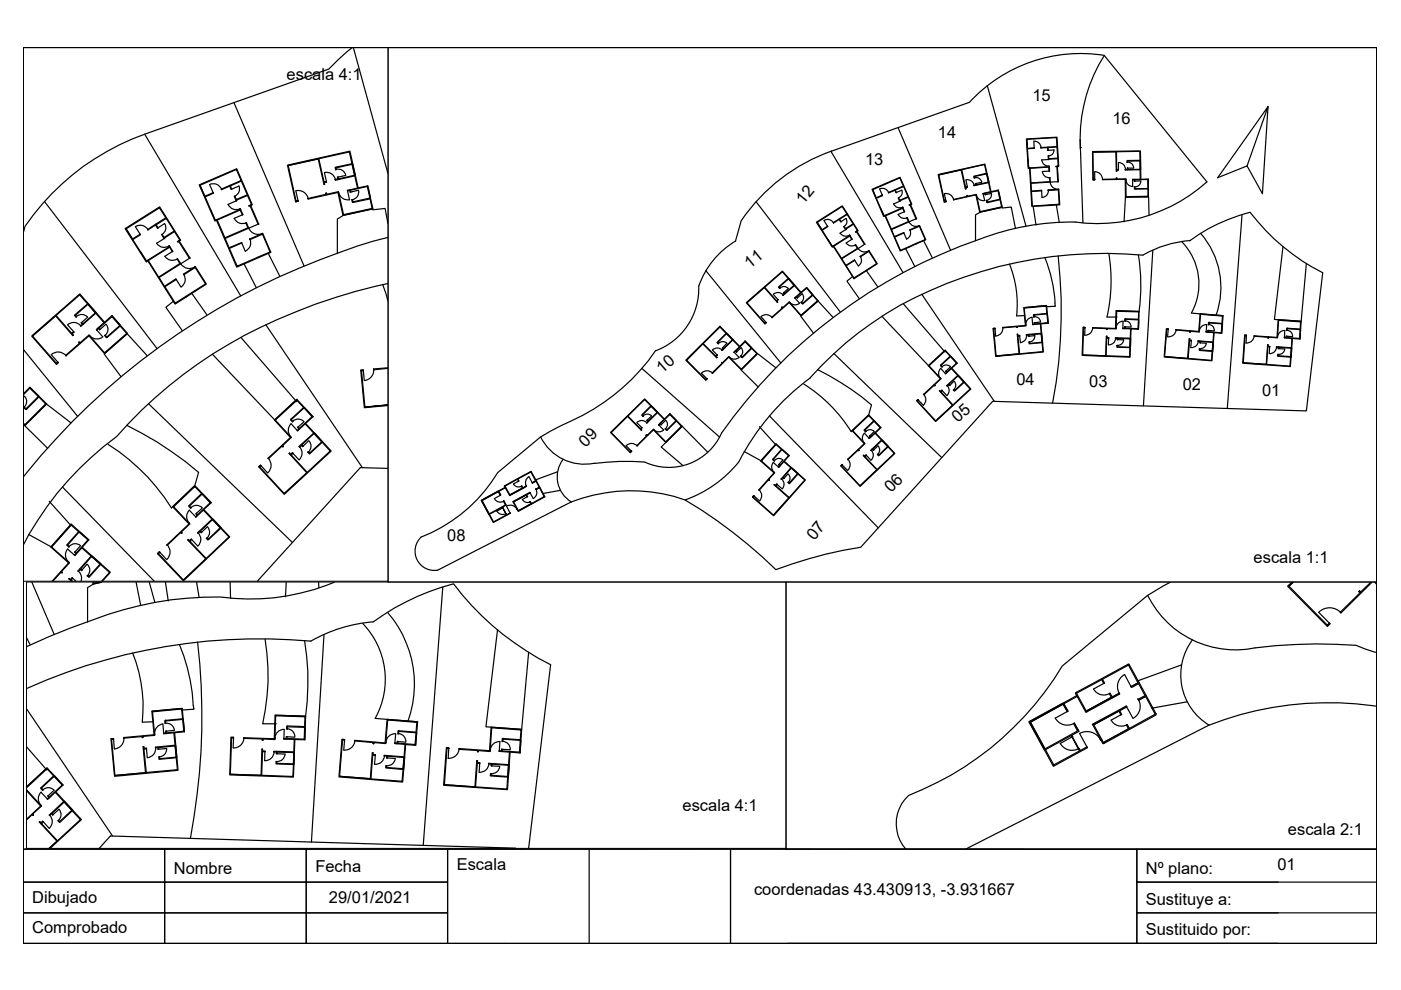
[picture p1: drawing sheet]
<svg xmlns="http://www.w3.org/2000/svg" width="297mm" height="210mm" viewBox="0 0 297 210" stroke-linecap="round" stroke-linejoin="round" font-family="sans-serif">
<defs><g id="words">
<g font-size="3.5">
<text x="60.8" y="17.1">escala 4:1</text>
<text x="218.9" y="21.5">15</text>
<text x="198.9" y="29.3">14</text>
<text x="235.9" y="26.2">16</text>
<text x="183.4" y="35.1">13</text>
<text x="170.4" y="43.4" transform="rotate(-51 170.4 43.4)">12</text>
<text x="159" y="57" transform="rotate(-39 159 57)">11</text>
<text x="140.4" y="79.2" transform="rotate(-41 140.4 79.2)">10</text>
<text x="215.5" y="81.7">04</text>
<text x="231" y="82">03</text>
<text x="250.8" y="82.6">02</text>
<text x="203.1" y="89.7" transform="rotate(-41 203.1 89.7)">05</text>
<text x="267.6" y="84">01</text>
<text x="124.1" y="95" transform="rotate(-45 124.1 95)">09</text>
<text x="188.9" y="104.6" transform="rotate(-45 188.9 104.6)">06</text>
<text x="94.8" y="114.6">08</text>
<text x="172.7" y="114.8" transform="rotate(-51 172.7 114.8)">07</text>
<text x="265.8" y="119.5">escala 1:1</text>
<text x="144.7" y="172">escala 4:1</text>
<text x="273.1" y="177.1">escala 2:1</text>
<text x="36.9" y="185.3">Nombre</text>
<text x="66.9" y="184.9">Fecha</text>
<text x="96.8" y="184.4">Escala</text>
<text x="242.9" y="185.3">Nº plano:</text>
<text x="270.8" y="184.5">01</text>
<text x="6.8" y="191.5">Dibujado</text>
<text x="69.8" y="191.5">29/01/2021</text>
<text x="159.9" y="189.9">coordenadas 43.430913, -3.931667</text>
<text x="242.9" y="191.9">Sustituye a:</text>
<text x="6.8" y="197.9">Comprobado</text>
<text x="242.9" y="198.3">Sustituido por:</text>
</g>
</g></defs>
<!-- layer: 0 -->
<g fill="none" stroke="#000" stroke-width=".25">
<path d="M4.9 10.1h287v189.9h-287zM4.9 10.1h287v169.9h-287zM74.7 10.1l-3.1 2.7-1.9 1.8-38.9 13.8a51.5 51.5 0 0 0-25.5 19.6l-.3 1.2M74.9 10.1l7.3 26.6M209.3 18.2l8.2 29.8M234.2 11.7a32 32 0 0 0-28.7 10M30.7 28.4l20.3 34.3M42.4 39.3l1 2.3 1.8-.7M44.4 39.1l.8 1.8M44.5 39.1a1.88 1.88 0 0 1 2.5 1M49.6 21.8l14.9 34.6M61.1 35.1l6.4-1.4 1.2 5.4h.1l-.1-.4 .5-.1v-.1"/>
<path d="M67.5 33.7l-6.4 1.4 1.7 7.5 .4-.1M68.7 38.6h.1M69.2 38.5l-.5 .1M71.1 38.1a1.93 1.93 0 0 0-2.3-1.5l.4 1.9M71.2 35.9a1.67 1.67 0 0 1 2.1 1.3M71.3 35.9l-.2 .1v-.5l3.5-.8-.5-2.5-6.5 1.5 1.1 4.9M71.3 35.9l-.1-.3 3.5-.8 .5 2.4-3.5 .7v-.4M71.3 35.9l-.1 .1M71.7 37.5l-.1 .1M73.3 37.2l-1.6 .3M74.7 34.8l1.1 5.1-2.2 .4 .1 .2M74.7 34.7l.6 2.6-4.2 .9v-.1l.5-.1-.1-.4 .2-.1"/>
<path d="M78 39.4l-2.1 .4-1.7-7.8-13.3 3 1.8 7.8 .5-.1M78 39.4l1.1 4.9-6.4 1.4-1-4.9-6.4 1.4v-.1M78 39.4l.6 2.6M176.2 32.1l15.3 25.7M176.3 32a38.9 38.9 0 0 0-19.1 14.7M190.4 27.1l11.1 25.9M199 37.1l4.8-1.1 .9 4h.1l-.1-.2 .4-.1v-.1M203.8 36l-4.8 1.1 1.3 5.6 .3-.1M204.7 39.7h.1M204.8 38.2l.3 1.4M204.8 38.1a1.46 1.46 0 0 1 1.7 1.2M205.1 39.6l-.4 .1"/>
<path d="M205.5 21.7l-29.2 10.3M206.5 39.3h.1M206.6 37.7a1.25 1.25 0 0 1 1.6 .9M206.6 37.7h.1M206.7 37.7h-.2l-.1-.3 2.8-.7-.5-1.8-4.8 1.1 .8 3.7M206.7 37.7l-.1-.3 2.6-.5 .4 1.7-2.6 .6-.1-.3M206.9 38.9v.3l-.4 .1M206.9 38.9h.1M208.1 38.7l-1.2 .2M209.2 36.9l.8 3.7-1.6 .5M209.2 36.7l.5 2-3.2 .6M217.7 29.5l.1 2 1.5-.1"/>
<path d="M218 33.9l.1 1.7M219.2 29.9l.1 1.5M219.2 29.9a1.42 1.42 0 0 1 1.5 1.4M219.3 31.4l-1.5 .1 .3 4.1 4.3-.3 .1 1h-.1M220.7 31.3l3.4-.2-.1-1.9-6.3 .3 .1 2M220.7 31.3h.1M220.7 31.3h1.4l.1 .6M220.9 33.9a1.42 1.42 0 0 0 1.5 1.3M222.2 31.9l1.3-.1a1.21 1.21 0 0 1-1.2 1.3M222.2 31.9v-.6l1.9-.1 .2 2.3-1.9 .2-.1-.6M222.3 33.8l2-.1 .1 1.5-.5 .1h.2l.2 3.2M222.3 33.1h.1"/>
<path d="M222.3 33.8l-1.5 .1M222.3 33.1v.7M222.4 36.3h-1.4a1.42 1.42 0 0 0 1.6 1.4M222.4 36.3v-.9l-4 .3 .2 3.1 4-.3-.1-.8h.1l.1 .9M222.7 38.6l-4.1 .3 .1 1.6 2.1-.2v.2M222.7 38.6a1.64 1.64 0 0 0 1.7 1.5M224.3 38.5h.1l-.2-3.2h.3l-.4-6.2-6.5 .4 .4 6.2h.3l.5 8.1 5.9-.4-.3-3.3M224.3 38.5l-1.6 .1M224.3 36.9h-.1M229 29.6l.6 17.6M229.1 31.6a33.6 33.6 0 0 1 5-19.8l21.8 26.8a34.7 34.7 0 0 1-27.9 8.5 54.6 54.6 0 0 0-20.4 3.7 111.7 111.7 0 0 0-54.6 41 12.2 12.2 0 0 1-16.3 6.2M229.1 31.3h.1"/>
<path d="M231.7 32.3l4.9-.1 .1 4.1 .1-.2h.3v-1.6M231.7 38.1h.4M232.1 36.4a1.63 1.63 0 0 1 1.7 1.7M232.1 36.4v1.7M236.6 32.2l-4.9 .1 .1 5.7h.3M236.8 35.9h.1M236.8 35.9h.3M237.1 34.5a1.46 1.46 0 0 1 1.5 1.5M238.7 38.1a1.46 1.46 0 0 0 1.5 1.4M239 34.4h.1M239 34.4a1.25 1.25 0 0 1 1.4 1.2M239 34.4v-.4h2.7v-1.9l-5 .1 .1 3.7"/>
<path d="M239 34.4v-.2l2.7-.1 .1 1.8h-2.7v-.3M240.1 38.1h.4v.3h.1M240.5 40l.1 .1M240.6 38.4v-.3h2.8v1.9h-2.8v-.4M240.6 38.4h1.3a1.25 1.25 0 0 1-1.3 1.2M240.6 39.6l-.1 .4M241.7 34.1l.1 3.9h-1.7v1.6M241.8 34v2h-3.2l.4-.1v-.3h1.3M243.4 38h-1.5l-.1-6-10.2 .1 .1 6h.4M243.4 38l.1 3.7-4.9 .1v-3.8h-4.8h2.9v-.2h.1v.2l1.9-.1v3.8l4.7-.1v-1.6l-2.8 .1M243.4 38l.1 2M268.8 22.6l-1.1 18.5-3.3-5.9-6.2 2.5 10.6-15.1-4.4 12.6"/>
<path d="M9.4 42.7l23.9 31.2M26.7 48.5l1.4 2.2 1.6-1M28.7 48l1 1.7M28.7 48a1.88 1.88 0 0 1 2.7 .7M29.7 49.7v.1l-1.6 1 3 4.6 4.8-3.1-.1-.1M29.7 49.7h.1M29.8 53.4l1.3 2M31.3 48.6l3.9-2.4-1.4-2.1-7.1 4.4 1.4 2.2M31.3 48.6l.1 .1M33.2 51.6a1.88 1.88 0 0 0 2.7 .5M33.5 48.3l-.4-.6 2.1-1.4 1.7 2.7-2.1 1.3-.4-.6M33.5 48.3l-.1 .1-.4-.7-1.6 1.1-.1-.2"/>
<path d="M33.5 48.3h-.1M34.3 49.7l.5 .9M34.3 49.7h.1M34.4 49.7h-.1M34.8 50.6l2.2-1.5 1.1 1.8-.5 .3h.3l2.3 3.6M34.8 50.6h.1M34.8 50.6l-1.6 1M34.9 47.4l-1.4 .9M34.9 47.4a1.63 1.63 0 0 1-.6 2.3M35.8 52.2h.1l.7 1.1h-.1M35.8 52.2h.1M36.5 53.3l-1.6 1a1.88 1.88 0 0 0 2.7 .6"/>
<path d="M36.5 53.3l-.5-.9-4.6 2.8 2.2 3.6 4.5-2.9-.5-1M37.3 59.2l.1 .1M37.6 54.9l.7 1M37.6 54.9h.1M38.3 55.9a2.16 2.16 0 0 0 3.1 .7h-.1M38.3 55.9l-4.6 2.9 1.2 1.9 2.4-1.6 .1 .2M39 58.3l2.4-1.6 2.2 3.5-6.4 4.1-2.2-3.5 2.4-1.5M39.1 52.8l-.1 .1M40.2 54.8l.1-.1-2.3-3.6 .3-.2-4.4-7-7.4 4.6 4.5 7 .4-.2 5.7 9.2 6.7-4.3-2.4-3.6h-.1M40.2 54.8l-1.9 1.1M40.2 54.7v.1M41.3 56.6l-2.4 1.6a1.85 1.85 0 0 1-.5 2.6l-1-1.5"/>
<path d="M44.7 44.6l.9 2.1M45.2 40.9v.1l-1.7 .7 2.1 5 5.4-2.4 .5 1.2-.1 .1M45.2 40.9h.1M46.9 40.1l4.2-1.8-1-2.4-7.7 3.4 1 2.3M46.9 40.1v.1M46.9 40.1l.1 .1 1.7-.7 .3 .7 .1-.1M48.4 43.3a1.88 1.88 0 0 0 2.5 1M49.1 40.1l1.6-.7a1.63 1.63 0 0 1-1 2.2h.1M49.1 40.1h.1M49.1 40.1l-.3-.7 2.4-1 1.2 2.9-2.3 1-.3-.7M49.7 46.3a1.88 1.88 0 0 0 2.5 .9M49.8 41.6l-.1 .1 .4 .9"/>
<path d="M50.1 42.6l.1-.2 2.3-1 .8 1.9-.5 .3v.1l.2-.1 1.7 3.9M50.1 42.6l-1.8 .7M50.2 42.5l-.1 .1M51.3 51.5h.1M51.3 51.5l.7 1.8M51.4 45.6l-.5-1.1-4.9 2.2 1.7 3.7 4.9-2.1-.5-1M51.4 45.6h.1M51.4 45.6l-1.8 .7M51.8 56l2.5 5M52.1 47.3l.2-.1 .4 1.2M52.2 47.3h-.1M52.7 48.4l-5 2.1 .9 2 2.7-1"/>
<path d="M52.7 48.4a2.16 2.16 0 0 0 3 1.1h-.1M52.9 50.7h.1M53 50.7a1.88 1.88 0 0 1-1 2.5M53 50.8l2.7-1.1 1.6 3.7-7 3-1.7-3.7 2.7-1.2M54 45.5h-.1M54.7 47.5h.1l-1.6-3.9 .3-.2-3.3-7.6-8 3.4 3.4 7.7 .3-.2 4.3 9.9 7.2-3.1-1.7-4h-.1M54.7 47.5l-2 .9M54.8 47.5h-.1M55.6 49.5l-2.7 1.2M57 53.9l2.3 4.6M62.7 40.5l.5 2M62.7 40.4a2.18 2.18 0 0 1 2.7 1.8"/>
<path d="M63.2 42.7l-.5 .1M63.2 42.5v.2M65.3 42.1h.1M71.8 40.8v.1M72.8 45.6l-1.3 .8v7.4M73.7 40.5l.4 1.8a1.93 1.93 0 0 1-2.3-1.4M73.7 40.5l.5-.1v.3h.2M73.7 40.4v.1M74.4 40.7l-.1-.4 3.6-.8 .5 2.5-3.6 .8-.1-.5h-.1l.3 .6 3.6-.7 .4 2-6.1 1.3-1.1-4.9-2.4 .6-.1-.3-.1 .1 .1 .2-3.9 .9M76 40.3l-1.6 .4M76 40.3a1.67 1.67 0 0 1-1.3 2M79 44.5l2.6-.3 .6 3.2"/>
<path d="M79.1 44.3l-6.4 1.4M82.2 50.3a149.2 149.2 0 0 0-77.2 50.8M149.6 57.4l16 19.6M156 51.1a18.1 18.1 0 0 0-7.8 9.5M157.2 46.7l-1.3 4.4M160.3 42.8l17.9 23.4M167.2 59l1.3 1.5-2.5 2.1M167.2 59.1l2.5 3-1.1 1.1M173.3 47.2l1 1.5 1.2-.7M174.7 46.8l.8 1.2M174.7 46.7a1.42 1.42 0 0 1 2 .5M175.5 48l-1.2 .8 2.2 3.5 3.6-2.4"/>
<path d="M175.6 50.8l.9 1.5M176.7 47.2l2.9-1.8-1.1-1.6-5.2 3.4 1 1.5M176.7 47.2h.1M178.1 49.4a1.42 1.42 0 0 0 2 .4M178.3 47h.1M178.3 47l1.1-.7a1.21 1.21 0 0 1-.4 1.7M178.3 47l-.3-.5 1.6-1 1.3 2-1.6 1-.3-.5M178.3 47l-.4-.5-1.2 .7M179 48l.3 .7M179.3 48.7l1.7-1.2 .8 1.4-.4 .2h.2l1.7 2.7M179.3 48.7l-1.2 .7M179.4 51.5a1.42 1.42 0 0 0 2 .4"/>
<path d="M180.1 49.9h.1l.4 .9M180.1 49.9h.1M180.6 50.8l-.4-.8-3.4 2.2 1.6 2.6 3.4-2.1-.5-.8M180.6 50.8l-1.2 .7M180.7 58.7l-1.1 .9 2.6 3.7M181.2 55.2h.1M181.2 55.2l.8 1.2M181.3 51.9l.6 .8M181.3 51.9h.1M181.9 52.7a1.63 1.63 0 0 0 2.3 .4M181.9 52.7l-3.4 2.2 .9 1.4 1.8-1.1M182.4 54.4l1.8-1.1 1.7 2.6-4.9 3-1.6-2.6 1.8-1.1"/>
<path d="M182.5 50.4h-.1M183.3 51.8l-1.6-2.7 .2-.2-3.3-5.3-5.5 3.5 3.4 5.3 .2-.2 4.3 6.9 5-3.2-1.7-2.7M183.3 51.8h.1M183.3 51.8l-1.4 .9M183.7 57.4l2.4 3.4M184.2 53.2l-1.8 1.2a1.39 1.39 0 0 1-.4 2M184.2 53.2h.1M184.3 53.2h-.1M185 40.2l.7 1.8 1.4-.6M186.5 40.1l.6 1.3M186.5 40a1.42 1.42 0 0 1 1.9 .8M186.7 44.2l.7 1.6"/>
<path d="M187.1 41.4v.1l-1.3 .5 1.6 3.8 3.9-1.8M187.1 41.4h.1M188.4 40.8l3.1-1.3-.7-1.8-5.8 2.5 .7 1.8M188.4 40.8v.1M188.4 40.8l1.3-.5 .4 .5M189.5 43.2a1.42 1.42 0 0 0 1.9 .7M190.1 40.8l-.3-.5 1.8-.8 .9 2.2-1.7 .8-.3-.5M190.1 40.8l-.1 .1M190.4 45.5a1.42 1.42 0 0 0 1.9 .7M190.5 42l.2 .7M190.7 42.7l1.9-.9 .6 1.5-.4 .1v.2l.1-.1 1.3 2.9M190.7 42.7h.1"/>
<path d="M190.7 42.7l-1.3 .6M191.2 40.3l-1.1 .5M191.2 40.3a1.27 1.27 0 0 1-.7 1.7M191.3 44l.4 .9M191.3 44h.1M191.6 49.4h.1M191.6 49.4l.6 1.3M191.7 44.9l-.3-.7-3.7 1.6 1.3 2.8 3.6-1.6-.3-.8M191.7 44.9l-1.3 .6M191.8 44.9h-.1M192 52.7l2 3.8M192.3 46.2h.1l.3 .8"/>
<path d="M192.7 47l-3.7 1.7 .6 1.5 2-.8M192.7 47a1.68 1.68 0 0 0 2.2 .9M192.9 48.8l2-.8 1.3 2.8-5.3 2.3-1.2-2.9 1.9-.8M193.7 44.8l-.1 .1M194.2 46.4h.1l-1.2-3 .2-.1-2.5-5.7-5.9 2.5 2.5 5.8 .2-.1 3.3 7.4 5.4-2.4-1.4-2.9M194.2 46.4l-1.5 .6M194.3 46.4h-.1M194.9 47.9l-2 .9a1.44 1.44 0 0 1-.7 1.9M195.9 51.2l1.7 3.4M200.2 41.1l.4 1.5M200.2 41.1a1.63 1.63 0 0 1 2 1.2M200.6 42.6v.2"/>
<path d="M200.6 42.6v.1M200.6 42.8h-.4M202.2 42.4l2.8-.7 .1-.3v.2l1.9-.4 .8 3.7 4.6-1-.4-1.6-2.7 .7M207 41.3v.1M207.8 45l-1 .6v5.5M208.4 41.1l.4 1.4a1.46 1.46 0 0 1-1.8-1.1M208.4 41.1l.4-.1 .1 .3M208.9 41.3v-.3l2.7-.6 .4 1.8-2.7 .6-.1-.3h-.1l.1 .4M209.2 42.8l.2 .1M210.2 41l-1.3 .3M210.2 41a1.25 1.25 0 0 1-1 1.5M211.7 40.3l-1.6 .3-1.3-5.8-9.9 2.2 1.3 5.8h.4"/>
<path d="M211.7 40.3l.8 3.6-4.8 1.1-.8-3.7-4.7 1.1M211.7 40.3l.4 1.9M212.5 44.1l1.9-.2 .9 4.5M212.5 43.9l-4.8 1.1M214 56a22.8 22.8 0 0 1 1.5 11M219.1 43.8l.6 3.9M221.5 54.6a30.5 30.5 0 0 1 2.2 9.6M222.2 40.4l2.2-.1 .2 3-5.7 .4-.2-3.1 2.1-.1M224 43.5l.6 3.5M224.4 54.3a104.9 104.9 0 0 1-1.2 31.2M224.4 40.1l-2.2 .2a1.36 1.36 0 0 1-1.3 1.6l-.1-1.4M235.1 53.8a34.7 34.7 0 0 1-.4 13.4h2.1"/>
<path d="M238.6 41.7l-.3 5.3M241.4 54.1a40.6 40.6 0 0 1 .1 11.9l-4.9-.1M242.3 54.1a90.3 90.3 0 0 0-54.4 12.4 73.1 73.1 0 0 0-16.2 13.6M243.5 41.7l-4.9 .1M243.5 41.8l.1 3.8M244.4 53l-2 33.1M250.6 51.3a12.8 12.8 0 0 1 2 15M252.3 51.1a37 37 0 0 1 12.7-6.1 45.1 45.1 0 0 0 15.4 12.8l-3.4 29.3-66.5-2-28 30.9a87.8 87.8 0 0 0-18 4.8 102.1 102.1 0 0 0-19.3-14.8 34.8 34.8 0 0 0-24.1 .4M252.3 51a23.8 23.8 0 0 0-9.9 3.1M254.6 49.5a17.4 17.4 0 0 1 3.2 17.3M263.3 45.5l-3.1 41.1M272 52.3l-1.8 15.4 5.7 .4 1.1-12.2"/>
<path d="M5 74.1l11.5 14.2M11.8 67l-4.9 4.2 5.1 5.8 .3-.2M12.3 76.8v.1M12.3 76.9l-.3 .4M14 75.4a2.18 2.18 0 0 0-3.1-.2l1.4 1.6M14.3 68.9l1.3 1.4M14.4 68.8a1.93 1.93 0 0 1 2.7 .3M15.6 70.3l.1 .1-.4 .4 .2 .3-.1 .1-3.6-4.2-4.9 4.2M15.6 70.3v.1M16.2 67.1l-.1 .1-.3-.4 2.8-2.4-1.7-1.9-5 4.4 3.3 3.8 .4-.4M16.2 67.1l-.2-.3 2.7-2.3 1.5 1.8-2.6 2.4-.3-.3M16.2 67.1v.1a1.63 1.63 0 0 1 2.4 0"/>
<path d="M18.6 67.3l-1.3 1.1M18.7 64.3l1.7 2-3.3 2.9-.1-.1 .5-.4-.3-.2 .1-.1M18.7 64.5l3.3 3.9-1.6 1.5 .1 .1M19 71.1v.1M20.5 69.9v.1M20.5 70l1.3 1.4a1.93 1.93 0 0 1-2.7-.2M21.2 69.9l-.2-.3 2.7-2.5 1.7 1.9-2.8 2.5-.3-.4-.1 .1 .5 .3 2.8-2.4 1.4 1.6-4.7 4.1-3.3-3.8-1.9 1.7-.2-.2-.1 .1 .2 .2-3 2.6h.1M21.2 69.9l1.3-1.2a1.67 1.67 0 0 1-.2 2.4M21.2 69.9h-.1l-.2-.3-.4 .4M22.1 75.1l3.5 4.7M23.7 66.9l-1.5 1.4-5.3-6-10.2 8.9 5.3 6.1 .3-.4M23.7 66.9l3.3 3.8-4.8 4.3-3.3-3.8-4.9 4.2"/>
<path d="M23.7 66.9l1.8 2.1M26.9 70.7l4.3 4.7M27 70.7l-4.8 4.3M36.6 64l-1.4 1.2 3.4 4.9M40.6 62.1l3.2 4.6M45 75.1l13.3 14M51.1 71.5l11.8 13.7M56.4 68.9l20.4 30.2M76.5 78.5l.5-.1v.2M77 78.4l-.5 .1 .7 7.9 5-.4M77 78.6h-.3l.7 7.7 4.8-.4-4.8 .4M77 78.5v.1"/>
<path d="M77 78.6l.2 2.1M79.2 78.2a2.18 2.18 0 0 1-1.9 2.5M79.2 78.3v.1M81.1 60.3l1.1 3.5M82.2 60.1a111.7 111.7 0 0 0-43.4 19.3 94.4 94.4 0 0 0-14 13.1 67 67 0 0 0-19.8 23M82.2 78l-3 .2v.2M82.2 78.1l-3 .3M136.1 78.1l16.5 14.6M148.1 60.6a14 14 0 0 1-9.1 13.8 44.5 44.5 0 0 1-20.1 15.9l-4.3 2.4-9.1 7.5a32.8 32.8 0 0 1-16.2 13.7M148.7 79.1l1.1 1.2M148.8 79.1a1.63 1.63 0 0 1 2.3 0M149 72.9l-3.4 3.5 4 4.1 .2-.2"/>
<path d="M151 74.2l1 1.1M151 74.2a1.46 1.46 0 0 1 2.1 .1M151.8 75.5h.1M152 75.3l-.2 .3 .2 .3-3-3-3.4 3.5M152 75.3l-.2 .2M152.3 72.9l-.3-.3 2-1.9-1.4-1.4-3.5 3.6 2.7 2.6M152.3 72.8l-.2-.2 1.9-1.9 1.3 1.3-1.9 1.9-.2-.2M152.3 72.8v.1M154 70.6l1.4 1.4-2.3 2.3 .3-.3-.3-.2 .1-.1M154 70.7l2.8 2.8-1.1 1.2M154.1 72.8l-.9 .9M154.1 72.8a1.25 1.25 0 0 0-1.8 0"/>
<path d="M154.6 75.7h.1M154.7 75.7a1.46 1.46 0 0 0 2 0M155.6 74.7h.1M155.7 74.7l1 1.1M156.2 74.6l-.3-.1-.2 .2M156.2 74.6h.1M157.1 73.7l-.9 .9M157.1 73.7a1.25 1.25 0 0 1 0 1.8M157.1 78.4l3.7 3.6M158 72.3l-1.2 1.1-4.2-4.2-7.2 7.2 4.2 4.2 .3-.3M158 72.3l2.6 2.7-3.4 3.4-2.7-2.7-3.4 3.5-.1-.1 2.1-2.1-.1-.2 .1 .2 1.4-1.4 2.7 2.7 3.3-3.3-1.1-1.1-2 1.9-.4-.2 .1-.1 .2 .2 2-1.9-1.3-1.3-2 1.9 .2 .2M158 72.3l1.4 1.4"/>
<path d="M160.6 75l-3.4 3.4M160.7 75l3.8 3M161.4 67.1l1 1.2M161.4 67.1a1.63 1.63 0 0 1 2.3 .2M162 61l-3.6 3.2 3.8 4.3 .2-.2M162.4 68.3l.1 .1M162.5 68.4l-.3 .3M163.6 67.3h.1M163.9 62.4l1 1.1M164 62.4a1.46 1.46 0 0 1 2.1 .2M164.6 63.8h.1M164.9 63.5l-.2 .3 .1 .3-2.8-3.1-3.6 3.2"/>
<path d="M164.9 63.5l-.3 .3M164.9 63.5h.1M165.3 61.1a1.25 1.25 0 0 1 1.8 .1M165.4 61.1l-.1 .1-.3-.3 2.1-1.8-1.2-1.5-3.8 3.3 2.5 2.9M165.4 61.1l-.2-.2 2-1.8 1.1 1.4-1.9 1.7-.2-.2M165.4 61.1h-.1M166 62.6h.1M166.2 62l.1 .3-.3 .3M167.1 61.2l-.9 .8M167.4 64.1h.1M167.5 64.1a1.46 1.46 0 0 0 2 .2M168.6 63.2h.1"/>
<path d="M168.6 63.2l.9 1.1M169.1 63.1l-.2-.2 2.1-1.8 1.2 1.4-2 1.8-.3-.2h-.1l.5 .3 2-1.8 1 1.2-3.5 3-2.5-2.8-1.4 1.3-.1-.2v.2l-2.2 2M169.1 63.1l-.2-.1-.3 .2M169.1 63.1v.1M169.8 67.1l2.7 3.5M170 62.3l-.9 .8M170.1 62.3a1.25 1.25 0 0 1-.2 1.8M171 61l-1.2 1-3.9-4.5-7.7 6.7 4 4.5 .3-.3M171 61l2.5 2.8-3.7 3.2-2.5-2.9-3.7 3.2M171 61l1.3 1.4M173.3 78.4a57.4 57.4 0 0 1 11.5 7.5l-.6 2.1-3.7 3.5M173.4 63.8l3.2 3.5"/>
<path d="M173.5 63.8l-3.7 3.2M176.8 75l22.9 22M187 67.1l9.8 10.5 3.6-3.3M191.5 64.4l8.8 10.2M195.4 62.4l15.4 22.7M199.4 77.4l2.1-1.9-1.1-1.1-3.4 3.2 2.5 2.7-1.4 1.3 .1 .2-.1-.1-2.2 2-.1-.1M199.4 77.6l.4 .2M199.5 77.4l-.1 .1M199.7 77.8a1.25 1.25 0 0 1 1.8 0M199.8 77.8l-.3-.3 2-1.9 1.3 1.4-2 1.9-.2-.2M199.8 77.8h-.1M200.4 79.2l-.9-1.1a1.47 1.47 0 0 0-.1 2.1h.1"/>
<path d="M200.4 79.2l1.3-1.1 2.6 2.9M200.4 79.2h.1M200.6 78.7l.1 .3-.3 .2M201.5 77.8l-.9 .9M201.6 75.5l1.3 1.5M202.9 77l-1.1 1.1 4.1 4.4-7.5 6.9-4.1-4.4 .3-.3M202.9 77l-2.5-2.7-3.6 3.3 2.6 2.7-3.6 3.3M210.9 69.6h-.3M210.9 69.6l.1 .1M211 69.7h-.3l.5 5.8 4.9-.5M211 69.6v.1M211 69.7l.1 1.6"/>
<path d="M212.6 69.4a1.63 1.63 0 0 1-1.5 1.8M215.8 71.2l.4 3.8 4.9-.5-.2-1.9-2.7 .3 .1-.4M215.8 71.2h.1M216.2 71.2h-.4l-.1-.3 .4 4.1-4.9 .5M216.2 71.2h-.4M216.2 71.2l.2 1.4M217.2 66.9l-1.7 .1M217.5 68.9v.1M217.6 71l3.2-.3 .3 1.9M217.6 71v.1l.4-.1 .1 .3M217.7 71a1.46 1.46 0 0 1-1.4 1.6M218.1 71.3v-.3l2.7-.2 .1 1.8-2.6 .2v-.3"/>
<path d="M218.9 68.7l-.1-1.4a1.46 1.46 0 0 0-1.3 1.6M218.9 68.7h1.7l.3 3.9M219.2 67.2a1.25 1.25 0 0 1 1.4 1.1l-1.2 .1M219.2 66.7l2.7-.2-.1-1.6-4.6 .4 .3 3.8-1.9 .2v.1l-.1-.1-2.9 .1M219.2 66.7l-.1 .1v.4h.2l-.1-.4 2.8-.3 .2 1.9-2.8 .3v-.3M219.4 68.4l-.1 .3h-.4M219.4 71.2a1.25 1.25 0 0 1-1.2 1.3h.1M219.4 71.2l-1.3 .1M221.9 64.8l-4.8 .4M222.1 66.5l.1 2M222.2 68.5l-1.5 .2 .5 5.9-10.1 1-.5-6h.3M222.2 68.5l-.3-3.7-4.8 .4 .3 3.8-4.8 .4"/>
<path d="M223.6 64.3l.2 .6-1.9 .1M229.6 69.4h.4M230 69.4h-.4l-.2 6 10.2 .3 .2-6 1.6 .1M230 69.5h-.3l-.1 5.8 4.8 .1M230 69.4v.1M231.7 69.5a1.63 1.63 0 0 1-1.7 1.6v-1.6M234.6 71.7l-.1 3.7 5 .2 .1-1.9-2.8-.1v-.4h.1M234.6 71.7h.1M234.6 71.7h.5M235.1 71.7l-.5-.1 .1-.3h-.1l-.2 4.1-4.8-.1M235.1 71.7l-.1 1.4M236.5 71.7h.1"/>
<path d="M236.5 71.6a1.46 1.46 0 0 1-1.5 1.5M236.6 69.6h.1M237 72h-.2l.1-.3-.4-.1 3.2 .1v2M237 72v-.2h2.6v1.8l-2.7-.1v-.3M237 72l1.2 .1M238.1 69.6l1.6 .1-.1 3.9M238.1 68.1v1.5M238.1 68.1a1.46 1.46 0 0 0-1.5 1.4M238.2 72a1.26 1.26 0 0 1-1.3 1.2M238.5 69.3v.3l2.8 .1 .1-1.9-2.8-.1-.1 .4v-.4h2.9v-1.6l-4.6-.1-.2 3.7h-1.9l-.1 .2v-.2l-2.9-.1h4.8l.1-3.7 4.9 .1-.1 3.8M238.5 69.3l-.1 .3h-.3M238.5 69.3h1.3"/>
<path d="M238.5 68a1.25 1.25 0 0 1 1.3 1.3M241.5 67.8l-.1 2M247.3 69.7l.4 .1M247.7 69.9l-.3-.1-.5 5.8 4.9 .4M247.7 69.9l-.1 1.5M247.7 69.8l-.4-.1-.5 6 10.1 .8 .5-6 1.6 .2M247.7 69.8v.1M249.4 69.9a1.63 1.63 0 0 1-1.8 1.5M252.2 72.2l-.3 3.8 5 .4 .1-1.9-2.7-.2v-.4h.1M252.2 72.2h.1M252.2 72.2l.4 .1M252.6 72.3v-.2h-.4l.1-.3h-.2l-.3 4.2-4.9-.4"/>
<path d="M252.6 66.4l6.7 .5M252.6 72.3l-.1 1.4M254 72.4v-.1l3.3 .2-.2 2M254 72.3l.4 .1 .1 .3M254.1 72.3a1.46 1.46 0 0 1-1.6 1.4M254.3 70.2l-.1 .1M254.3 70.2a1.46 1.46 0 0 1 1.6-1.4l-.2 1.5M254.3 73.9h.1M254.5 72.7v-.3l2.7 .2-.2 1.8-2.6-.2v-.3M254.5 72.7l1.2 .1M255.7 70.3l.4 .1M255.8 72.8a1.25 1.25 0 0 1-1.4 1.1"/>
<path d="M256.1 70.4h-.1M256.1 70.4l1.2 .1-.3 3.9M256.2 70.1l-.1 .2h-.4M256.2 70.1h1.2M256.3 68.8a1.25 1.25 0 0 1 1.2 1.3M256.3 68.3l-.1 .5h.1v-.3l2.8 .2-.2 1.9-2.7-.3v-.2M256.4 68.4l2.7 .2 .1-1.6-4.7-.4-.3 3.8-1.8-.2-.1 .2v-.2l-3-.2 4.9 .3 .3-3.8 4.8 .4-.3 3.8M259.2 68.7l-.2 2M263.9 71l.4 .1M264.3 71.1l-.4-.1-.4 6 10.1 .7 .4-5.9 1.6 .1M264.3 71.2h-.3l-.4 5.7 4.9 .4M264.3 71.1v.1"/>
<path d="M264.3 71.2l-.1 1.6M265.9 71.2a1.63 1.63 0 0 1-1.7 1.5M265.9 71.2l4.8 .3 .3-3.7 4.9 .3-.3 3.8M268.8 73.5l-.3 3.8 5 .3 .1-1.9-2.7-.2 .1-.3M268.8 73.5h.1M268.8 73.5h.4M269.2 73.5l-.4-.1v-.3l-.3 4.2-4.9-.4M269.2 73.5l-.1 1.5a1.46 1.46 0 0 0 1.6-1.4h-.1M270.6 73.6l3.3 .1-.1 2M270.6 73.6l.4 .1v.2h.1M270.8 71.5h.1M271 75.1v.1"/>
<path d="M271.1 73.9v-.2l2.7 .1-.1 1.8-2.7-.2v-.2M271.1 73.9l1.3 .1M272.3 71.5l1.6 .3-.2 3.8M272.4 74a1.25 1.25 0 0 1-1.4 1.1M272.4 70.1l-.1 1.4M272.4 70.1a1.46 1.46 0 0 0-1.5 1.3M272.8 69.7v.4l.1-.4 2.8 .2-.2 1.9-2.7-.2v-.3M272.8 71.3l-.1 .2h-.4M272.8 71.3l1.2 .1M272.8 70a1.25 1.25 0 0 1 1.2 1.4M272.9 69.6l2.8 .2v-1.6l-4.6-.3-.3 3.7-1.8-.1-.2 .2v-.2l-2.9-.3M272.9 69.6l-.1 .1"/>
<path d="M275.7 69.9l-.1 2M5 83.7l1.3-1.4 1.8 1.8-2.6 2.6-.3-.4M5 84.2l.2-.2a1.61 1.61 0 0 1-.1 2.4l.3 .4M5.2 90.3l4.9 4.7M5.4 86.7h.3M5.6 86.8l2.6-2.6 1.5 1.4-4.4 4.4-.3-.3M6.3 82.1l3.6 3.5-4.6 4.6-.3-.3M6.3 82.1l1.9 1.9M6.3 82.1l-1.3 1.4M9.9 85.6l-4.6 4.6M9.9 85.7l5.2 4M26.9 90.2a70.6 70.6 0 0 1 15.2 10l-.8 2.8-4.9 4.7a42.1 42.1 0 0 0-13.5-13.5"/>
<path d="M31.5 85.6l30.5 29.4M55.2 98.6l-.4 .4M55.2 98.6l.1 .1M55.3 98.7l-.3 .3 5.3 5.6 4.8-4.4M56.9 97.1a2.18 2.18 0 0 1-.1 3.2l-1.5-1.6M61.6 92.6l.1 .1M61.7 88.9v.2l.3 .4 .1-.1-.3-.4 2.7-2.5 1.7 1.8-2.8 2.5-.2-.2M61.7 96.4h.1M61.7 89.8l1.3 1.5M61.7 89.8a1.93 1.93 0 0 0-.1 2.8M62 89.3a1.67 1.67 0 0 1 2.4 .1M62 96l.1 .1"/>
<path d="M62.1 96.1l-.1-.1-.4 .4-.2-.3h-.1l3.8 4.1-4.8 4.4M62.1 96.1l-.4 .3M62.9 84.7l-4.7 4.4M63 91.3l.1 .1 1.6-1.5 3.5 3.8M63.2 90.6h-.1l.3 .3-.4 .4M63.5 94.8v-.1a1.93 1.93 0 0 1-.1 2.8l-1.3-1.4M63.9 94.4l.2 .3 .1-.1M63.9 94.4l-.4 .4M64.2 94.6l-.2-.3 2.6-2.4 1.6 1.8-2.6 2.4-.3-.3M64.2 94.6v.1M64.4 89.5l-1.2 1.1M64.5 86.4l1.9 1.9"/>
<path d="M65.3 95.8v.1l.3 .4 2.7-2.5 1.7 1.8-4.9 4.6-3.4-3.8M65.3 95.8h.1M65.4 93.5l-1.2 1.1M65.5 93.5a1.67 1.67 0 0 1-.1 2.4M66.4 88.3l-1.6 1.5 5.4 5.8-9.9 9.2-5.5-5.8 .4-.4M66.4 88.3l-3.5-3.6-4.7 4.4 3.4 3.7-4.8 4.4h.1l2.9-2.6 .2 .1-.1-.2 1.9-1.7-3.4-3.7 4.5-4.2 1.5 1.5-2.7 2.5M68.4 93.7l-1.8-2-3.2 3 .1 .1M82.2 99.3l-5.8-.2-21.8 24.1M114.6 92.6a10.4 10.4 0 0 0 11.4 5.6M119.4 97.4a6.2 6.2 0 0 0 1.7 9M132.7 94.5l1.1 1.1M132.8 94.5a1.63 1.63 0 0 1 2.3 0"/>
<path d="M133 88.3l-3.4 3.4 4 4.1 .2-.2M133.8 95.6l.1 .1M133.9 95.7l-.3 .3M135 89.6l1.1 1.1-.3 .3 .2 .2-3-2.9-3.4 3.4M135 94.5h.1M135 89.6a1.46 1.46 0 0 1 2.1 0M135.8 90.9h.1M136 90.6l-.2 .3M136.4 88.2l-.4-.2 2-1.9-1.3-1.4-3.6 3.5 2.7 2.7M136.4 88.2l-.2-.2 1.9-1.9 1.2 1.3-1.9 1.9-.2-.2M136.7 98a52.2 52.2 0 0 0-10.7 .3M137.1 89.6v.1"/>
<path d="M137.2 89.1l.2 .3-.3 .2M137.2 89.1h.1M138.1 86l1.4 1.4-2.4 2.3M138.1 86.1l2.7 2.8-1.1 1.2M138.1 88.2l-.9 .9M138.1 88.2a1.22 1.22 0 0 0-1.8 0h.1M138.6 91.1h.1M139.7 90.1l1 1a1.46 1.46 0 0 1-2 0M139.7 90.1h.1M140.2 90l-.2-.2 2-1.9 1.3 1.3-1.9 1.9-.3-.2M141 90.9l.5 .3M141.1 90.9h-.1"/>
<path d="M141.1 89.1l-.9 1-.2-.2-.3 .2M141.1 89.1a1.25 1.25 0 0 1 0 1.8M141.4 91.2l2-1.9 1.1 1.1-3.3 3.3-2.7-2.7-1.3 1.3-.1-.1v.2l-2.1 2.1M142 87.7l-1.1 1.2-4.2-4.3-7.3 7.1 4.2 4.3 .3-.3M142 87.7l2.6 2.7-3.4 3.4-2.7-2.7-3.5 3.4M142 87.7l1.4 1.5M149.8 80.3h.1M149.9 80.3l-.3 .3M150.1 95.9l-5.5-5.5-4.4 4.4 4.6 3.9M156.6 98a25.5 25.5 0 0 1-11.3 8M157.8 95.7l3.6 2M161 90.5l3.4 3.7"/>
<path d="M163.1 88.2l23.1 23.7M163.9 97.5l.3 .2-.3-.3 1.9-2.1 1.4 1.3-1.9 2.1M163.9 97.3v.2M163.9 98l1.1 1M164 98a1.46 1.46 0 0 0 .1 2.1M164.2 97.7a1.25 1.25 0 0 1 1.8-.2l-.9 1M164.5 94.1l-3.2 3.6M165 99l1.2-1.1 2.9 2.5M165.1 98.5l.2 .2M165.3 98.7l-.3 .3M165.8 95.3l1.5 1.3M167.3 96.6l-1 1.2 4.5 4-6.8 7.5-4.5-3.9 .3-.3"/>
<path d="M167.3 96.6l-2.8-2.5-3.2 3.6 2.8 2.5-3.2 3.6 .1 .1 1.9-2.2 .2 .1-.1-.2 1.2-1.4-2.8-2.5 3.1-3.5 1.2 1.1-1.8 2.1M170.4 81.4a31.6 31.6 0 0 1 10.1 10.1M171.8 80.1a50.8 50.8 0 0 0-15.2 17.9M178.5 98.5l-.2 .3M178.5 98.5l.1 .1M178.6 98.6l-.2 .2 4 4.2 3.5-3.4M178.6 98.6l1.1 1.1M179.7 97.4l.1 .1M179.8 97.4a1.63 1.63 0 0 1-.1 2.3M179.8 97.4v.1M183.2 91.1l2-1.9-1-1.1-3.4 3.2 2.6 2.8-1.4 1.3 .1 .1-.2-.1-2.1 2.1M183.2 91.3l.3 .3 .1-.1-.3-.3 2-1.9 1.3 1.4-2 1.9-.2-.2"/>
<path d="M183.3 91.1v.2M183.4 96.8h.1M183.6 91.5a1.25 1.25 0 0 1 1.8 0M183.7 96.5l-.4 .2-.2-.2-.1 .1 2.9 3-3.5 3.4M183.7 96.5l-.3 .3M183.7 96.5l.9 1.1M184.3 92.9l-1-1.1a1.47 1.47 0 0 0-.1 2.1l.1 .1M184.3 92.9l1.2-1 2.7 2.8M184.3 92.9v.1M184.4 92.4l-.1 .1 .3 .2-.3 .2M184.6 95.5h.1M184.7 95.5a1.46 1.46 0 0 1 0 2.1"/>
<path d="M185.2 95.4h.1M185.2 95.4l-.1-.2 1.9-1.8 1.2 1.3-1.9 1.8-.2-.2M185.2 95.4l-.2-.1-.3 .2M185.3 91.5l-.9 .9M185.4 89.2l1.4 1.5M186.1 96.3l.2 .3 2-1.9 1.3 1.4-3.6 3.5-2.6-2.8M186.1 96.3l-.1 .1M186.1 94.5l-.9 .9M186.2 94.5a1.25 1.25 0 0 1-.1 1.8M186.8 90.7l-1.2 1.1 4.1 4.3-7.3 7-4.1-4.3 .2-.3M186.8 90.7l-2.6-2.7-3.5 3.3 2.5 2.8-3.5 3.3M188.4 94.7l-1.4-1.5-2.3 2.3"/>
<path d="M194.6 84.7l-.3 .3M194.6 84.7l.1 .1M194.6 84.8h.1M194.7 84.8l-.2 .2 3.9 4.2 3.6-3.3M194.7 84.8l1.1 1.1M195.8 83.6a1.63 1.63 0 0 1 0 2.3M199.5 83.1h.1M199.8 82.8l-.4 .2-.2-.2 2.8 3.1-3.6 3.3M199.8 82.8l-.3 .3M199.8 82.8l.9 1.1M200.8 81.7a1.46 1.46 0 0 1 0 2.2M201.4 81.7l-.2-.2 1.9-1.8 1.2 1.3-1.9 1.8-.2-.2"/>
<path d="M201.4 81.7h-.1M202.2 82.6l-.1 .1 .3 .2 2-1.8 1.3 1.4-3.7 3.4-2.5-2.8M202.2 82.6h.1M202.3 80.9l-.9 .8M202.3 80.8a1.25 1.25 0 0 1-.1 1.8M204.5 81l-1.4-1.5-2.4 2.2 .1 .1 .3-.2 .3 .1M6.1 113.3l4.8 2.7M10.4 106.3l4.6 5M13.2 103.3l19.5 19.9M14.2 115.5l2.5-2.8-1.6-1.4-4.1 4.7 3.7 3.3-1.7 1.9 .2 .2-.3-.1-1.7 1.9M14.2 115.5l.4 .5 .1-.1M14.3 116.4l1.5 1.3"/>
<path d="M14.4 116.4a1.93 1.93 0 0 0 .1 2.7M14.5 119.2h.1M14.7 115.9l-.4-.3 2.4-2.8 2 1.7-2.5 2.7-.3-.2M14.7 115.9l-.1 .1M15.1 111.1l-4.3 4.9M15.8 117.7l.1 .1 1.4-1.6 3.9 3.4M15.8 117.7h.1M15.9 117v.1l.2 .2-.3 .4M15.9 117v.1M16.8 112.7l2 1.8M17 115.7l-1.1 1.3M17.1 115.7a1.67 1.67 0 0 0-2.4 .2"/>
<path d="M18.4 119.6l-1.1 1.3M18.5 119.6a1.67 1.67 0 0 1 .1 2.4M18.8 114.5l-1.4 1.5 6 5.3-1.7 1.9M18.8 114.5l-3.7-3.4-4.3 4.9 3.7 3.3-3.4 3.9M21.4 119.5l-2-1.7-2.9 3.2 .2 .2M33.8 117l-.4 .4M33.8 117l.1 .1M33.9 117.1h.1M33.9 117.1l-.3 .3 5.3 5.6 4.7-4.5M33.9 117.1l1.4 1.6M35.4 115.5a2.18 2.18 0 0 1 0 3.1M40.1 110.9l.1 .1"/>
<path d="M40.1 108.2l1.4 1.4M40.2 108.1a1.93 1.93 0 0 0-.1 2.8M40.2 114.8h.1M40.5 107.7a1.67 1.67 0 0 1 2.4 0M40.6 114.4l-.1-.1-.3 .3-.3-.2-.1 .1 3.8 4-4.7 4.5M40.6 114.4l-.4 .4M40.6 114.4l1.3 1.4M41.5 109.6h.1l1.5-1.4 3.6 3.7M41.6 108.8v.2l.2 .2-.3 .4M41.6 108.8v.1M42 113a1.93 1.93 0 0 1 0 2.8M42.7 112.9l-.2-.3 2.6-2.4 1.6 1.7-2.6 2.4-.2-.2"/>
<path d="M42.7 112.9h.1M42.9 107.7l-1.3 1.1M43 104.7l1.8 1.9M43.9 114.1l-.1 .1 .3 .3 2.7-2.5 1.7 1.8-4.8 4.6-3.5-3.6M43.9 114.1h-.1M43.9 111.7l-1.2 1.2M44 111.7a1.67 1.67 0 0 1-.1 2.4M44.8 106.6l-1.6 1.4 5.5 5.8-9.8 9.3-5.5-5.7 .4-.4M44.8 106.6l-3.5-3.6-4.7 4.4 3.5 3.7-4.7 4.4 .1 .1 2.8-2.7 .2 .2 .1-.1-.2-.2 1.8-1.7-3.4-3.7 4.5-4.2 1.4 1.4-2.6 2.6v.2l.3 .3h.1l-.3-.4 2.6-2.5 1.8 1.8-2.7 2.5-.3-.3M46.9 111.9l-1.8-1.9-3.2 2.9 .1 .2 .4-.4 .2 .2h.1M89.3 113.9a4.1 4.1 0 0 0-.9 4.7 4.1 4.1 0 0 0 4.3 2.3M105.4 108.4a1.42 1.42 0 0 0 1.9 .5"/>
<path d="M105.6 104.2l-3.4 1.9 2.4 4.6 2.8-1.5-.1-.3M105.7 104.1l-3.6 2 1.6 3M106.1 105l-.5-.8-3.4 1.9 1.5 2.9 3.5-1.9-.4-.8M106.1 105l-1.3 .7a1.46 1.46 0 0 0 2 .6M106.6 107.7l.7 1.3zM106.6 107.7l-.1-.1-2.8 1.5M106.6 107.7l-1.3 .7M106.8 106.3h.1M106.8 106.2l.5 .9-.7 .4v.2M106.8 106.2l.5 .9M106.8 106.2v.1M107.4 107.3l.7 1.5"/>
<path d="M107.4 107.3a1.63 1.63 0 0 1 2.2 .7M108.1 108.8l-.6 .3-.2-.2M109.6 108h.1M109.9 102l-.1-.4 2.8-1.5 1 1.8-.8 .5M109.9 102l-.2-.4-2.7 1.5 1.1 1.8 2.7-1.4-.3-.4 .1-.1 .3 .5 .7-.5M109.9 102l-1 .6a1.24 1.24 0 0 0 1.7 .5h-.1M110.8 105.9a1.25 1.25 0 0 0 1.6 .5h-.1M111.5 104.9l-2.6 1.5 1 1.9 2.7-1.5-.3-.4M111.5 104.9l-2.6 1.5M111.5 104.9l.2 .4M111.6 103l-3.5 2.1-1-1.7-1.4 .8 .5 .7-.1 .1M111.6 103v.1"/>
<path d="M111.7 105.3h.1M111.7 105.3l-1 .6M112.4 104.5l-3.7 1.8 .9 1.7M112.4 104.5l-.8 .4 .3 .4h-.2M112.6 100l2.9 5.4M112.7 100l-5.8 3 .2 .3-5 2.8 2.5 4.7 3.5-2M112.8 102.4l.9-.4 .6 1.3-.6 .5M112.8 102.4l-.6-1.3a1.46 1.46 0 0 0-.6 1.9M112.8 102.4h.1M113.6 103.6a1.46 1.46 0 0 1-.5 2.1l-.7-1.2M113.6 103.8h.1M113.7 103.8l.7-.4 1 1.9-2.7 1.5-.2-.4h-.2"/>
<path d="M115.5 105.4l-5.6 3-.3-.4M118.2 100l-4.7 1.8M118.8 104l-3.8 .6M121.1 106.4l-28.4 14.5M159.8 105.1l-.3 .3M159.8 105.1l.1 .1M159.9 105.2l-.2 .2 4.3 3.8 3.2-3.6M159.9 105.2l1.2 1M160.9 103.8a1.63 1.63 0 0 1 .2 2.4M164.1 100.1l.1 .1M164.5 103h.1M164.7 102.7v-.1l-.3 .3-.3-.1 3.1 2.8-3.2 3.6"/>
<path d="M164.7 102.7l-.2 .3M164.7 102.7l1.1 .9M165.6 101.6h.1M165.7 101.5a1.46 1.46 0 0 1 .2 2.1M166.2 101.4l-.2-.2 1.8-2 1.3 1.2-1.8 2-.1-.2M166.2 101.4l-.3-.1-.2 .3M167 100.5l-.8 .9M167.1 100.5a1.22 1.22 0 0 1 0 1.8l.1-.1M167.2 102.2l-.1 .1 .3 .3 1.8-2.1 1.4 1.3-3.3 3.7-2.8-2.5M169.2 100.4l-1.4-1.3-2.1 2.5M5.7 135.3l.6 1.3M6.8 123.4l4.7 11.1"/>
<path d="M15.1 123h.1M15.1 123l.2 .2M15.3 122.5l.1 .1M15.4 122.6l-.1-.1-.4 .4-.2-.3-.1 .1 .5 .5M15.4 122.6l-.3 .4M15.4 122.6l.7 .6M16.7 121.2l-.1-.1a1.82 1.82 0 0 1 .6 2.1M17.3 120.9l-.2-.2 2.3-2.7 1.8 1.6-2.3 2.6-.3-.2M17.3 120.9v.1l-.3-.3-.3 .5M18.6 122l-.1 .1 .4 .3 2.4-2.7 1.9 1.7-1.6 1.8M18.6 122h-.1M19.7 123.4l.1 .4 1.7-.4-1.7 .4"/>
<path d="M19.8 123.4v.3l1.1-.3M19.9 123.8l-1.3 .8v7.3M28.1 138.5a31 31 0 0 1 2.1 14.6l2.2-.1M28.9 123.4l.9 5M31.7 123.4l1.1 4.3M35.1 123.4l.6 4M38 136.7a38.5 38.5 0 0 1 3 12.8l.1 .9-2.4 .1M41.7 123.4l.5 3.1M41.9 136.1a137.4 137.4 0 0 1-1.5 41.7M48.8 123.4l.1 3.4M56.2 135.5a45.8 45.8 0 0 1-.5 18h2.9M60.7 123.4l-.2 3.1"/>
<path d="M64.6 135.9a52 52 0 0 1 .2 15.9l-6.5-.2M65.9 135.9a121 121 0 0 0-60.2 10.1M67.5 123.4l.1 1.2M68.7 134.5l-2.7 44.1M70.9 123.4a46.5 46.5 0 0 1-24.2 3.2 72 72 0 0 0-27.2 4.9 125.8 125.8 0 0 0-13.8 5.6M76.9 132.2a17 17 0 0 1 2.7 20.1M79.1 131.9a51.7 51.7 0 0 1 17.1-8.1 58.5 58.5 0 0 0 20.5 17.1l-4.6 38.9M79.1 131.8a31.7 31.7 0 0 0-13.2 4.1M82.2 129.8a23.1 23.1 0 0 1 4.3 23.1M93.9 124.5l-4.2 54.7M105.5 133.6l-2.5 20.5 7.6 .5 1.5-16.3M243.3 126.2a20.8 20.8 0 0 0 22.8 11.2 110.8 110.8 0 0 1 21.4-.6l4.3 1.5"/>
<path d="M248.1 123.4l-4.8 2.8-18.1 15a66 66 0 0 1-32.6 27.5 8.1 8.1 0 0 0-.5 11.3M252.8 135.7a12.4 12.4 0 0 0 3.5 18M273.3 124.3l.9-.9-.9 .9 8.1 8.2 .4-.4M273.9 123.4l-.9 .9 8.4 8.5 .6-.6M279.6 129.8l2.2 2.3M279.6 129.8a3.3 3.3 0 0 1 4.7 .1M281.8 132.1l.2 .1M282 132.2l-.6 .6M284.2 129.8v.1M290.6 123.4l-2.1 2.1-.3-.2-.1 .1 .3 .3-4.2 4.1M290.9 123.4l-6.6 6.6-.1-.2M291.5 123.4l.3 .4"/>
<path d="M291.7 123.4l.1 .1M291.8 123.4v.1M5.7 150.3l18.2 26.9M5.7 158.4l4.2 4.9M24.1 156.7l-.4 .1 .7 7.6 6.4-.6M24.1 156.6h-.6M24.1 156.6v.1M24.1 156.7l.1 2.1M26.3 156.3a2.18 2.18 0 0 1-2 2.5M30.5 158.8l.5 5 6.6-.6-.2-2.5-3.7 .3v-.5h.1M30.5 158.8h.1M31.1 158.8l-.1-.2-.5 .1v-.4h-.2l.5 5.5-6.4 .6"/>
<path d="M31.1 158.8h-.6M31.1 158.7v.1M31.1 158.8l.1 1.9M32.8 155.7h.1M33 158.5a1.93 1.93 0 0 1-1.7 2.1M33.6 158.8h.1M33.6 158.8l-.1 .1v-.4h-.5v-.1l4.2-.4 .3 2.7M33.6 158.8v-.3l3.6-.3 .2 2.3-3.6 .4v-.4M34.5 153.5l.2 1.9M34.5 153.5a1.93 1.93 0 0 0-1.7 2.1M34.7 155.4v.2l2.2-.2 .5 5.1M35 152.9v.5h.1v-.5l3.6-.4 .3 2.5-3.7 .4v-.4"/>
<path d="M35.1 152.7l3.6-.3-.2-2.1-6.2 .6 .5 5-2.5 .2v.3l-.2-.2-3.9 .3v-.1M35.1 152.7l-.1 .2M35.1 153.3a1.67 1.67 0 0 1 1.9 1.5M35.3 155h-.2l.1 .4h-.5M35.3 158.7l-1.7 .1M35.3 158.7a1.67 1.67 0 0 1-1.5 1.8M36.9 154.9l-1.6 .1M38.6 150.2l-6.4 .6M38.8 152.5l.3 2.7M39.1 155.2l-2.1 .2 .7 7.9-13.4 1.3-.8-8h.6M39.1 155.2l-.5-5-6.4 .6 .5 5-6.5 .6M49 156.3h.5"/>
<path d="M49.5 156.3h-.5l-.3 8 13.5 .5 .3-8h2.1M49.5 156.5h-.4l-.3 7.7 6.6 .2M49.5 156.3v.2M51.7 156.4a2.18 2.18 0 0 1-2.2 2.2v-2.1M55.7 159.3l-.2 5.1 6.6 .2 .1-2.5-3.7-.1v-.5h.2M55.7 159.3h.1M55.7 159.3l.5 .1M56.2 159.4v-.1l-.5-.1v-.4h-.2l-.1 5.6-6.6-.2M56.2 159.4l-.1 1.9a1.86 1.86 0 0 0 2-2v.1M58.1 159.4v-.1l4.3 .1-.1 2.7M58.1 159.4h.5v.4h.1M58.3 156.6h.1"/>
<path d="M58.3 156.5a1.93 1.93 0 0 1 2-1.9l-.1 2M58.7 159.8v-.3l3.6 .1-.1 2.4-3.5-.2v-.3M58.7 159.8l1.7 .1M60.2 156.6v.1l2.2 .1-.2 5.2M60.4 159.8a1.68 1.68 0 0 1-1.8 1.7h.1M60.8 154.1v.5h.1v-.5l3.7 .1-.1 2.5-3.7-.1v-.4M60.8 156.2h-.1v.4h-.5M60.8 156.2l1.7 .1M60.8 154.5a1.67 1.67 0 0 1 1.7 1.7M60.9 153.9l3.7 .2 .1-2.1-6.3-.2-.1 5-2.6-.1v.2h-.1v-.2l-3.9-.2v-.1l6.5 .2 .1-5 6.5 .2-.2 5M60.9 153.9l-.1 .2M64.7 154.2l-.1 2.6"/>
<path d="M72.5 156.8h.6M73.1 156.8h-.6l-.6 7.9 13.5 1.1 .6-7.9 2.1 .1M73.1 156.9h-.5l-.6 7.7 6.5 .5M73.1 156.8v.1M73.1 156.9l-.2 2.1M75.3 157a2.18 2.18 0 0 1-2.4 2M79.5 152.3l9 .7M81.8 157.4v.1M83.7 157.5v.1l2.2 .2-.4 5.2M83.9 155.6l-.2 1.9M83.9 155.6a1.93 1.93 0 0 0-2.1 1.7M84.1 157.7h.1"/>
<path d="M84.3 157.2h.1M84.4 157.2h-.2v.4l-.5-.1M84.4 157.2l1.6 .2M84.4 155.1v.5h.1v-.5l3.7 .3-.2 2.5-3.6-.3v-.4M84.4 155.5a1.67 1.67 0 0 1 1.6 1.8M84.6 154.9l-.2 .1M84.6 154.9l3.6 .3 .2-2-6.2-.5-.4 4.9-2.5-.2-.1 .3-.1-.3-3.9-.3v-.1l6.4 .5 .5-5 6.4 .5-.4 5M88.3 155.4l-.2 2.6M94.6 158.5l.6 .1M95.2 158.6l-.6-.1-.5 8 13.5 .9 .5-7.9 2.2 .1M95.2 158.7h-.4l-.6 7.7 6.5 .4M95.2 158.6v.1"/>
<path d="M95.2 158.7l-.2 2.1M97.4 158.7a2.18 2.18 0 0 1-2.4 2.1M97.4 158.7l6.4 .5 .3-5 6.5 .4-.3 5M103.9 159.1v.1M105.9 159.2l-.1 .1 2.2 .2-.4 5.1M106 157.3l-.1 1.9M106 157.2a1.93 1.93 0 0 0-2 1.8M106.4 158.9h.1M106.5 158.9l-.1-.1-.1 .4h-.4M106.5 156.7v.5h.1M106.5 158.9l1.6 .1M106.5 157.2h.1"/>
<path d="M106.6 157.2a1.67 1.67 0 0 1 1.6 1.8M106.6 157.2v-.5l3.7 .3-.2 2.5-3.6-.3v-.3M106.7 156.5l-.2 .2M106.7 156.6l3.6 .2 .2-2-6.2-.5-.4 5-2.5-.2v.3h-.2v-.3l-3.8-.2v-.2M110.4 157l-.1 2.6M223.7 152.2a2.9 2.9 0 0 0 4.1 1.2M224.8 157.6a2.86 2.86 0 0 0 3.9 1.1M225.4 149.3l-6.9 3.8 4.9 9.1 5.5-3-.3-.4 .2-.1 .3 .4 1.3-.7M225.5 149.1l-7.3 3.9 3.3 6M226.3 150.9l-.9-1.6-6.9 3.8 3.1 5.7 6.9-3.8-.9-1.6M226.3 150.9l-2.6 1.4M227.3 156.3l1.4 2.4-.1 .1z"/>
<path d="M227.3 156.3l-.2-.3-5.5 3M227.3 156.3l-2.5 1.3M227.6 153.4h.1M227.7 153.4h-.1M227.8 153.3l1 1.8-1.5 .8 .1 .3-.1 .1M227.8 153.3l1 1.8M227.8 153.3l-.2 .1M228.9 155.5l1.5 2.9M228.9 155.5a3.2 3.2 0 0 1 4.5 1.4M233.3 156.8l.1 .2M233.3 156.8v.1M233.4 157h.1"/>
<path d="M234 144.9l.2-.1-.4-.8 5.5-3 2 3.8-1.5 .8M234 144.9l-2.1 1.2a2.48 2.48 0 0 0 3.4 .9l-.1 .1M234 144.9l-.4-.8-5.4 2.9 2.1 3.8 5.3-2.9M235.6 152.7a2.48 2.48 0 0 0 3.3 1M235.6 147.9l-5.2 2.8M237.2 150.7l-5.3 3 2 3.7 5.4-2.9M237.2 150.7l-5.3 2.9M237.2 150.7l.4 .9M237.3 147l.1 .2-7.2 3.8-1.8-3.3-2.9 1.5 .9 1.6-.1 .1M237.3 147l-1.5 .8-.4-.8-.2 .1 .4 .8M237.3 147v.1M237.6 151.6l-2 1.1"/>
<path d="M238.4 143a2.9 2.9 0 0 0-1.1 4M238.4 143l1.4 2.6M238.9 149.9l-.1-.2-7.2 3.9 1.7 3.2M238.9 149.9l-1.5 .8 .4 .8-.2 .1M238.9 149.9l1.3 2.4M239.3 154.5l-5.3 2.9M239.4 140.9l5.7 10.4-.1 .3M239.4 140.9l-.2-.1-11 6-.2 .1 .3 .6-10.1 5.5 5.1 9.5 7.2-4-.1-.1M239.8 145.6l.1 .2 1.5-.9 1.4 2.6-1.5 .8 .1 .2M239.8 145.6l.1 .1M241.2 148.1a2.9 2.9 0 0 1-1 4.2M241.4 148.4v.1"/>
<path d="M241.4 148.5l1.5-.8 2 3.7-5.4 3-.5-.8-.2 .1 .5 .8M245 151.6l-10.9 6-.2 .1-.4-.7M250.5 141l-9.4 3.4M251.7 148.8l-7.5 1.4M291.8 149.7a69.5 69.5 0 0 0-35.5 4.1l-51.5 26.2M5.7 167l4.3-4 1.4 1.5-2.7 2.5M5.7 167.7l2.9 3.2-2.9 2.8M5.7 167.5l3.1 3.4-1.9 1.7 .1 .3-.2-.2-1.1 1.1M8.7 170.7v.1M8.7 167.2l.3 .4 .1-.1M8.7 168l1.3 1.4M8.7 167v.2"/>
<path d="M8.7 167.9a1.93 1.93 0 0 0-.1 2.8M8.7 174.6h.1M9.1 167.5l-.3-.4 2.7-2.5 1.7 1.9-2.7 2.5-.3-.3M9.1 174.2l-.1-.1-.3 .4-.3-.3-.1 .1 3.8 4.1-1.7 1.4 1.7-1.4M9.1 167.5a1.67 1.67 0 0 1 2.4 0M9.1 174.2l-.4 .4M9.1 174.2l1.3 1.4M10 162.8l-4.3 4 4.3-4 3.4 3.7M10 169.4l.1 .1 .4-.3 1.2-1.2 3.5 3.8M10.2 168.7l-.1 .1 .3 .2-.4 .4M10.5 172.8a1.93 1.93 0 0 1 0 2.8M11.2 172.7l-.2-.2 2.6-2.4 1.6 1.7-2.6 2.4-.2-.3"/>
<path d="M11.5 167.6l-1.3 1.1M11.6 164.5l1.8 2M12.4 173.9l-.1 .1 .3 .4 2.7-2.5 1.7 1.9-4.8 4.5-3.5-3.7M12.4 173.9l-.1 .1M12.5 171.6l-1.3 1.1M12.5 171.6a1.67 1.67 0 0 1-.1 2.4M13.4 166.5l-1.6 1.4 5.5 5.9-6.6 6M15.4 171.8l-1.8-2-3.2 3 .1 .1 .4-.3 .3 .2v-.1M21.1 179.8l2.3-2.6 85.9 2.6M33.7 160.5h.1M79.6 160.1h-.6l-.4 5 6.6 .6 .3-2.5-3.7-.4v-.5h.2M79.6 160.1v-.1h-.5v-.4h-.2l-.4 5.5-6.5-.5"/>
<path d="M79.6 160.1l-.2 2M81.5 160.3v-.2l4.3 .4-.2 2.7M81.5 160.3h.5v.4h.1M81.5 160.2a1.93 1.93 0 0 1-2.1 1.8M81.9 162.3h.1M82.1 160.7v-.4l3.6 .3-.2 2.4-3.6-.3 .1-.4M82.1 160.7l1.7 .1M83.8 160.8a1.67 1.67 0 0 1-1.9 1.5M101.2 161.8l-.4 5 6.7 .5 .1-2.5-3.6-.3v-.5h.1M101.2 161.8h.1M101.2 161.8h.5M101.7 161.8v-.1h-.5v-.4h-.1l-.4 5.5-6.5-.4"/>
<path d="M101.7 161.8l-.1 1.9a1.93 1.93 0 0 0 2.1-1.8M104.1 164h.1M104.2 162.3l.1 .1M104.3 162.4l-.2-.1 .1-.3h-.6v-.2l4.4 .3-.2 2.7M104.3 162.4v-.4l3.5 .3-.2 2.3-3.5-.2v-.4M104.3 162.4l1.6 .1M105.9 162.5a1.67 1.67 0 0 1-1.8 1.5M4.9 180h30v7h-30zM4.9 187h30v6.5h-30zM4.9 193.5h30v6.5h-30zM34.9 180h30v7h-30zM34.9 187h30v6.5h-30z"/>
<path d="M34.9 193.5h30v6.5h-30zM64.9 180h30v7h-30zM64.9 187h30v6.5h-30zM64.9 193.5h30v6.5h-30zM124.9 180v20M271 187h-30v-7h-146.1v20h197v-20h-50.9v20h-74.1M291.9 187h-50.9v6.5h30M291.9 193.5h-50.9v6.5h30M154.9 200v-20v20"/>
</g>
<path d="M4.9 10.1v113.1h77.4v-113.1M82.3 10.1h209.6v113.3h-209.6zM5.6 123.4h161.1v56.5h-161.1zM166.7 123.4h125.2v56.6h-125.2z" fill="none" stroke="#000" stroke-width=".21"/>
<use href="#words"/>
</svg>
